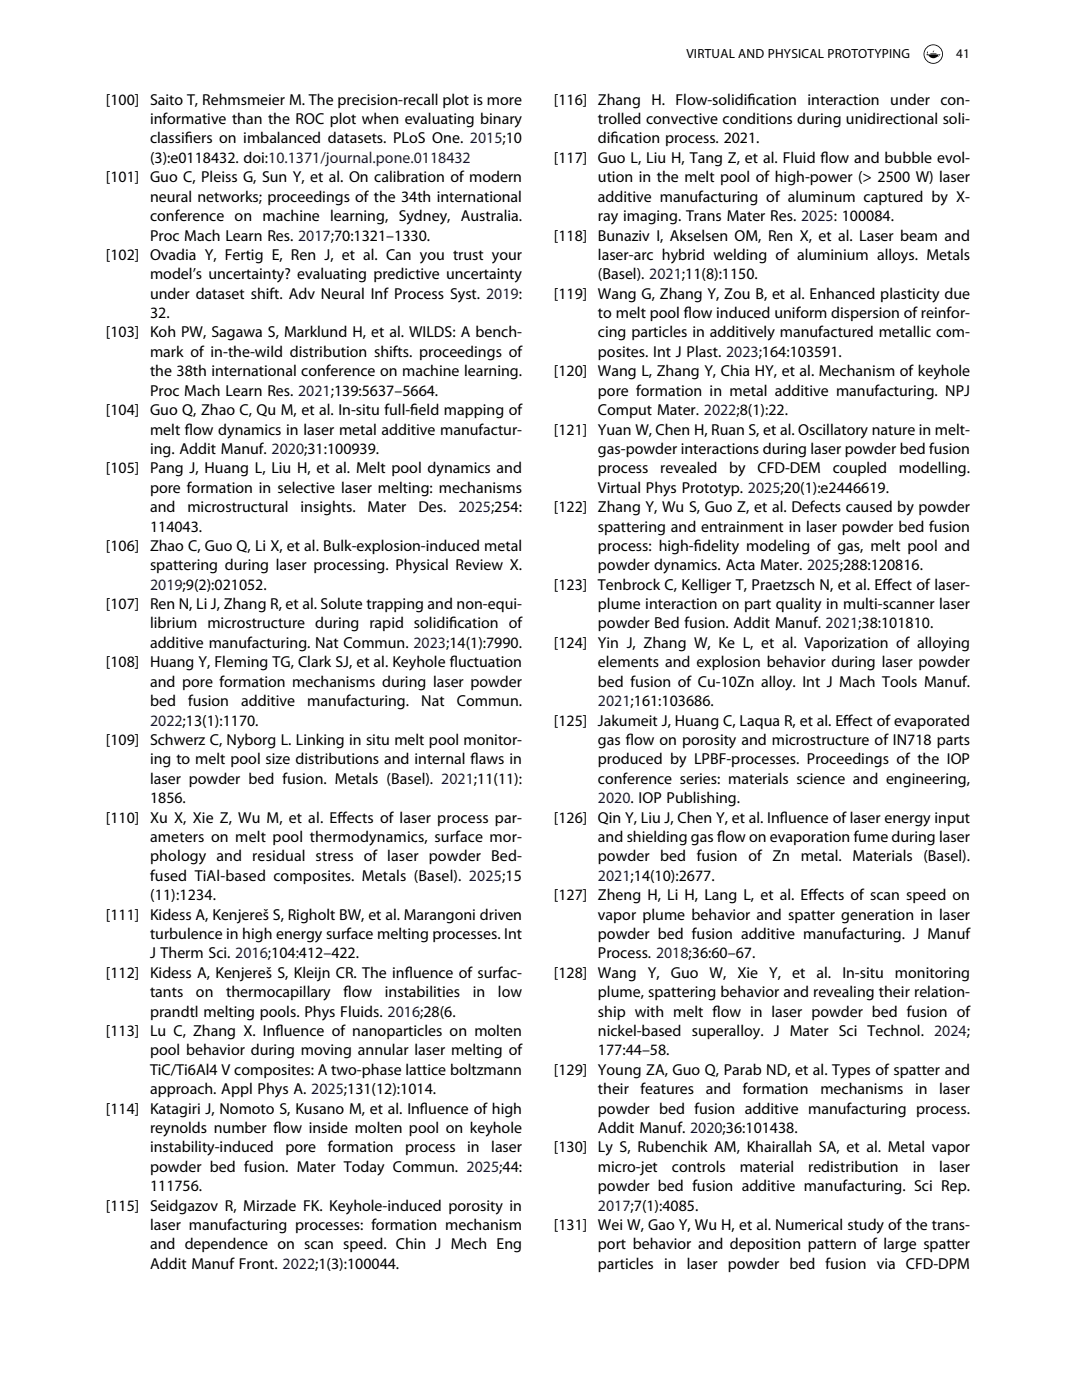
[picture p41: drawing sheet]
<svg xmlns="http://www.w3.org/2000/svg" width="215mm" height="280mm" viewBox="0 0 215 280" stroke-linecap="round" stroke-linejoin="round" font-family="sans-serif">
<defs><g id="words">
<g font-size="3.2">
<text x="21.2" y="20.9">[100] Saito T, Rehmsmeier M. The precision-recall plot is more</text>
<text x="110.7" y="20.9">[116] Zhang H. Flow-solidif</text>
<text x="149.4" y="20.9">ication interaction under con-</text>
<text x="30" y="24.8">informative than the ROC plot when evaluating binary</text>
<text x="30" y="28.7">classif</text>
<text x="36.9" y="28.7">iers on imbalanced datasets. PLoS One. 2015;10</text>
<text x="119.5" y="24.8">trolled convective conditions during unidirectional soli-</text>
<text x="119.5" y="28.7">dif</text>
<text x="122" y="28.7">ication process. 2021.</text>
<text x="30" y="32.6">(3):e0118432. doi:10.1371/journal.pone.0118432</text>
<text x="110.7" y="32.6">[117] Guo L, Liu H, Tang Z, et al. Fluid f</text>
<text x="164" y="32.6">low and bubble evol-</text>
<text x="21.2" y="36.5">[101] Guo C, Pleiss G, Sun Y, et al. On calibration of modern</text>
<text x="30" y="40.3">neural networks; proceedings of the 34th international</text>
<text x="119.5" y="36.5">ution in the melt pool of high-power (&gt; 2500 W) laser</text>
<text x="119.5" y="40.3">additive manufacturing of aluminum captured by X-</text>
<text x="30" y="44.2">conference on machine learning, Sydney, Australia.</text>
<text x="119.5" y="44.2">ray imaging. Trans Mater Res. 2025: 100084.</text>
<text x="21.2" y="52">[102] Ovadia Y, Fertig E, Ren J, et al. Can you trust your</text>
<text x="30" y="48.1">Proc Mach Learn Res. 2017;70:1321–1330.</text>
<text x="110.7" y="48.1">[118] Bunaziv I, Akselsen OM, Ren X, et al. Laser beam and</text>
<text x="119.5" y="52">laser-arc hybrid welding of aluminium alloys. Metals</text>
<text x="30" y="59.7">under dataset shift. Adv Neural Inf Process Syst. 2019:</text>
<text x="30" y="55.9">model’s uncertainty? evaluating predictive uncertainty</text>
<text x="110.7" y="59.7">[119] Wang G, Zhang Y, Zou B, et al. Enhanced plasticity due</text>
<text x="119.5" y="55.9">(Basel). 2021;11(8):1150.</text>
<text x="30" y="63.6">32.</text>
<text x="119.5" y="63.6">to melt pool f</text>
<text x="136.6" y="63.6">low induced uniform dispersion of reinfor-</text>
<text x="21.2" y="67.5">[103] Koh PW, Sagawa S, Marklund H, et al. WILDS: A bench-</text>
<text x="30" y="71.4">mark of in-the-wild distribution shifts. proceedings of</text>
<text x="119.5" y="67.5">cing particles in additively manufactured metallic com-</text>
<text x="119.5" y="71.4">posites. Int J Plast. 2023;164:103591.</text>
<text x="30" y="75.3">the 38th international conference on machine learning.</text>
<text x="110.7" y="75.3">[120] Wang L, Zhang Y, Chia HY, et al. Mechanism of keyhole</text>
<text x="21.2" y="83">[104] Guo Q, Zhao C, Qu M, et al. In-situ full-f</text>
<text x="30" y="79.1">Proc Mach Learn Res. 2021;139:5637–5664.</text>
<text x="82" y="83">ield mapping of</text>
<text x="119.5" y="79.1">pore formation in metal additive manufacturing. NPJ</text>
<text x="119.5" y="83">Comput Mater. 2022;8(1):22.</text>
<text x="30" y="86.9">melt f</text>
<text x="36.9" y="86.9">low dynamics in laser metal additive manufactur-</text>
<text x="110.7" y="86.9">[121] Yuan W, Chen H, Ruan S, et al. Oscillatory nature in melt-</text>
<text x="21.2" y="94.7">[105] Pang J, Huang L, Liu H, et al. Melt pool dynamics and</text>
<text x="30" y="90.8">ing. Addit Manuf. 2020;31:100939.</text>
<text x="119.5" y="90.8">gas-powder interactions during laser powder bed fusion</text>
<text x="119.5" y="94.7">process</text>
<text x="131.9" y="94.7">revealed</text>
<text x="145.7" y="94.7">by</text>
<text x="151.4" y="94.7">CFD-DEM</text>
<text x="166.4" y="94.7">coupled</text>
<text x="179.6" y="94.7">modelling.</text>
<text x="30" y="98.5">pore formation in selective laser melting: mechanisms</text>
<text x="119.5" y="98.5">Virtual Phys Prototyp. 2025;20(1):e2446619.</text>
<text x="30" y="102.4">and</text>
<text x="30" y="106.3">114043.</text>
<text x="37.4" y="102.4">microstructural</text>
<text x="60.1" y="102.4">insights.</text>
<text x="73.5" y="102.4">Mater</text>
<text x="83.6" y="102.4">Des.</text>
<text x="110.7" y="102.4">[122] Zhang Y, Wu S, Guo Z, et al. Defects caused by powder</text>
<text x="119.5" y="106.3">spattering and entrainment in laser powder bed fusion</text>
<text x="21.2" y="110.2">[106] Zhao C, Guo Q, Li X, et al. Bulk-explosion-induced metal</text>
<text x="119.5" y="110.2">process: high-f</text>
<text x="138.6" y="110.2">idelity modeling of gas, melt pool and</text>
<text x="30" y="114.1">spattering during laser processing. Physical Review X.</text>
<text x="110.7" y="117.9">[123] Tenbrock C, Kelliger T, Praetzsch N, et al. Ef</text>
<text x="119.5" y="114.1">powder dynamics. Acta Mater. 2025;288:120816.</text>
<text x="176.3" y="117.9">fect of laser-</text>
<text x="21.2" y="121.8">[107] Ren N, Li J, Zhang R, et al. Solute trapping and non-equi-</text>
<text x="30" y="125.7">librium microstructure during rapid solidif</text>
<text x="89.7" y="125.7">ication of</text>
<text x="119.5" y="121.8">plume interaction on part quality in multi-scanner laser</text>
<text x="119.5" y="125.7">powder Bed fusion. Addit Manuf. 2021;38:101810.</text>
<text x="30" y="129.6">additive manufacturing. Nat Commun. 2023;14(1):7990.</text>
<text x="110.7" y="129.6">[124] Yin J, Zhang W, Ke L, et al. Vaporization of alloying</text>
<text x="21.2" y="133.5">[108] Huang Y, Fleming TG, Clark SJ, et al. Keyhole f</text>
<text x="30" y="137.3">and pore formation mechanisms during laser powder</text>
<text x="89.9" y="133.5">luctuation</text>
<text x="119.5" y="133.5">elements and explosion behavior during laser powder</text>
<text x="119.5" y="137.3">bed fusion of Cu-10Zn alloy. Int J Mach Tools Manuf.</text>
<text x="30" y="141.2">bed</text>
<text x="37.6" y="141.2">fusion</text>
<text x="48.2" y="141.2">additive</text>
<text x="61.4" y="141.2">manufacturing.</text>
<text x="84.2" y="141.2">Nat</text>
<text x="91.3" y="141.2">Commun.</text>
<text x="21.2" y="149">[109] Schwerz C, Nyborg L. Linking in situ melt pool monitor-</text>
<text x="110.7" y="145.1">[125] Jakumeit J, Huang C, Laqua R, et al. Ef</text>
<text x="119.5" y="149">gas f</text>
<text x="125" y="149">low on porosity and microstructure of IN718 parts</text>
<text x="168.5" y="145.1">fect of evaporated</text>
<text x="30" y="152.9">ing to melt pool size distributions and internal f</text>
<text x="94" y="152.9">laws in</text>
<text x="119.5" y="152.9">produced by LPBF-processes. Proceedings of the IOP</text>
<text x="30" y="156.8">laser powder bed fusion. Metals (Basel). 2021;11(11):</text>
<text x="30" y="160.6">1856.</text>
<text x="119.5" y="156.8">conference series: materials science and engineering,</text>
<text x="21.2" y="164.5">[110] Xu X, Xie Z, Wu M, et al. Ef</text>
<text x="67.4" y="164.5">fects of laser process par-</text>
<text x="110.7" y="164.5">[126] Qin Y, Liu J, Chen Y, et al. Inf</text>
<text x="155.8" y="164.5">luence of laser energy input</text>
<text x="30" y="168.4">ameters on melt pool thermodynamics, surface mor-</text>
<text x="30" y="172.3">phology and residual stress of laser powder Bed-</text>
<text x="119.5" y="168.4">and shielding gas f</text>
<text x="119.5" y="172.3">powder bed fusion of Zn metal. Materials (Basel).</text>
<text x="143.3" y="168.4">low on evaporation fume during laser</text>
<text x="30" y="176.2">fused TiAl-based composites. Metals (Basel). 2025;15</text>
<text x="21.2" y="183.9">[111] Kidess A, Kenjereš S, Righolt BW, et al. Marangoni driven</text>
<text x="30" y="180">(11):1234.</text>
<text x="110.7" y="180">[127] Zheng H, Li H, Lang L, et al. Ef</text>
<text x="119.5" y="183.9">vapor plume behavior and spatter generation in laser</text>
<text x="161.5" y="180">fects of scan speed on</text>
<text x="30" y="187.8">turbulence in high energy surface melting processes. Int</text>
<text x="30" y="191.7">J Therm Sci. 2016;104:412–422.</text>
<text x="119.5" y="191.7">Process. 2018;36:60–67.</text>
<text x="119.5" y="187.8">powder bed fusion additive manufacturing. J Manuf</text>
<text x="21.2" y="195.6">[112] Kidess A, Kenjereš S, Kleijn CR. The inf</text>
<text x="80.9" y="195.6">luence of surfac-</text>
<text x="110.7" y="195.6">[128] Wang Y,</text>
<text x="134" y="195.6">Guo W, Xie Y, et al.</text>
<text x="168.3" y="195.6">In-situ monitoring</text>
<text x="30" y="199.4">tants</text>
<text x="30" y="203.3">prandtl melting pools. Phys Fluids. 2016;28(6.</text>
<text x="39.2" y="199.4">on</text>
<text x="45.2" y="199.4">thermocapillary</text>
<text x="68.6" y="199.4">f</text>
<text x="68.6" y="199.4">low</text>
<text x="76.9" y="199.4">instabilities</text>
<text x="94.5" y="199.4">in</text>
<text x="99.5" y="199.4">low</text>
<text x="119.5" y="203.3">ship with melt f</text>
<text x="119.5" y="199.4">plume, spattering behavior and revealing their relation-</text>
<text x="142.3" y="203.3">low in laser powder bed fusion of</text>
<text x="21.2" y="207.2">[113] Lu C, Zhang X. Inf</text>
<text x="55.1" y="207.2">luence of nanoparticles on molten</text>
<text x="119.5" y="207.2">nickel-based superalloy. J Mater Sci Technol. 2024;</text>
<text x="30" y="211.1">pool behavior during moving annular laser melting of</text>
<text x="30" y="215">TiC/Ti6Al4 V composites: A two-phase lattice boltzmann</text>
<text x="110.7" y="215">[129] Young ZA, Guo Q, Parab ND, et al. Types of spatter and</text>
<text x="119.5" y="211.1">177:44–58.</text>
<text x="30" y="218.8">approach. Appl Phys A. 2025;131(12):1014.</text>
<text x="119.5" y="218.8">their</text>
<text x="128" y="218.8">features</text>
<text x="141" y="218.8">and</text>
<text x="148.4" y="218.8">formation</text>
<text x="163.9" y="218.8">mechanisms</text>
<text x="182.8" y="218.8">in</text>
<text x="187.7" y="218.8">laser</text>
<text x="21.2" y="222.7">[114] Katagiri J, Nomoto S, Kusano M, et al. Inf</text>
<text x="30" y="226.6">reynolds number f</text>
<text x="54.6" y="226.6">low inside molten pool on keyhole</text>
<text x="83.9" y="222.7">luence of high</text>
<text x="119.5" y="222.7">powder bed fusion additive manufacturing process.</text>
<text x="119.5" y="226.6">Addit Manuf. 2020;36:101438.</text>
<text x="30" y="230.5">instability-induced</text>
<text x="57" y="230.5">pore</text>
<text x="65.5" y="230.5">formation</text>
<text x="81" y="230.5">process</text>
<text x="93.4" y="230.5">in</text>
<text x="98.2" y="230.5">laser</text>
<text x="110.7" y="230.5">[130] Ly S, Rubenchik AM, Khairallah SA, et al. Metal vapor</text>
<text x="30" y="238.2">111756.</text>
<text x="30" y="234.4">powder bed fusion. Mater Today Commun. 2025;44:</text>
<text x="119.5" y="234.4">micro-jet</text>
<text x="119.5" y="238.2">powder bed fusion additive manufacturing. Sci Rep.</text>
<text x="134.3" y="234.4">controls</text>
<text x="147.8" y="234.4">material</text>
<text x="161.5" y="234.4">redistribution</text>
<text x="182.4" y="234.4">in</text>
<text x="187.7" y="234.4">laser</text>
<text x="21.2" y="242.1">[115] Seidgazov R, Mirzade FK. Keyhole-induced porosity in</text>
<text x="30" y="246">laser manufacturing processes: formation mechanism</text>
<text x="30" y="249.9">and dependence on scan speed. Chin J Mech Eng</text>
<text x="110.7" y="246">[131] Wei W, Gao Y, Wu H, et al. Numerical study of the trans-</text>
<text x="119.5" y="249.9">port behavior and deposition pattern of large spatter</text>
<text x="30" y="253.8">Addit Manuf Front. 2022;1(3):100044.</text>
<text x="119.5" y="253.8">particles in laser powder bed fusion via CFD-DPM</text>
</g>
<g font-size="3.2" fill="#010181">
<text x="91.6" y="102.4">2025;254:</text>
<text x="30" y="117.9">2019;9(2):021052.</text>
<text x="119.5" y="141.2">2021;161:103686.</text>
<text x="30" y="145.1">2022;13(1):1170.</text>
<text x="119.5" y="160.6">2020. IOP Publishing.</text>
<text x="119.5" y="176.2">2021;14(10):2677.</text>
<text x="119.5" y="242.1">2017;7(1):4085.</text>
</g>
<g font-size="2.6">
<text x="137.1" y="11.6">VIRTUAL AND PHYSICAL PROTOTYPING</text>
<text x="191.1" y="11.6">41</text>
</g>
</g></defs>
<g fill="#000">
<path d="M185.3 10.2v.5l-.1-.1zM185.9 10.6h1.2zM185.9 10.8h1.2zM186.5 10.2l.2-.1-.2 .4-.1-.1z"/>
<path d="M184.7 10.8a1.8 1.8 0 0 1 3.6 0 1.8 1.8 0 0 1-3.6 0zM184.5 10.8a1.95 1.95 0 0 0 3.9 0 1.95 1.95 0 0 0-3.9 0z"/>
<path d="M187.5 11l.3-.1-.5 .4zM185.1 10.9l.1 .1h.3a1.12 1.12 0 0 0 1.8 .3 .67 .67 0 0 0 .6-.5z"/>
</g>
<use href="#words"/>
</svg>
